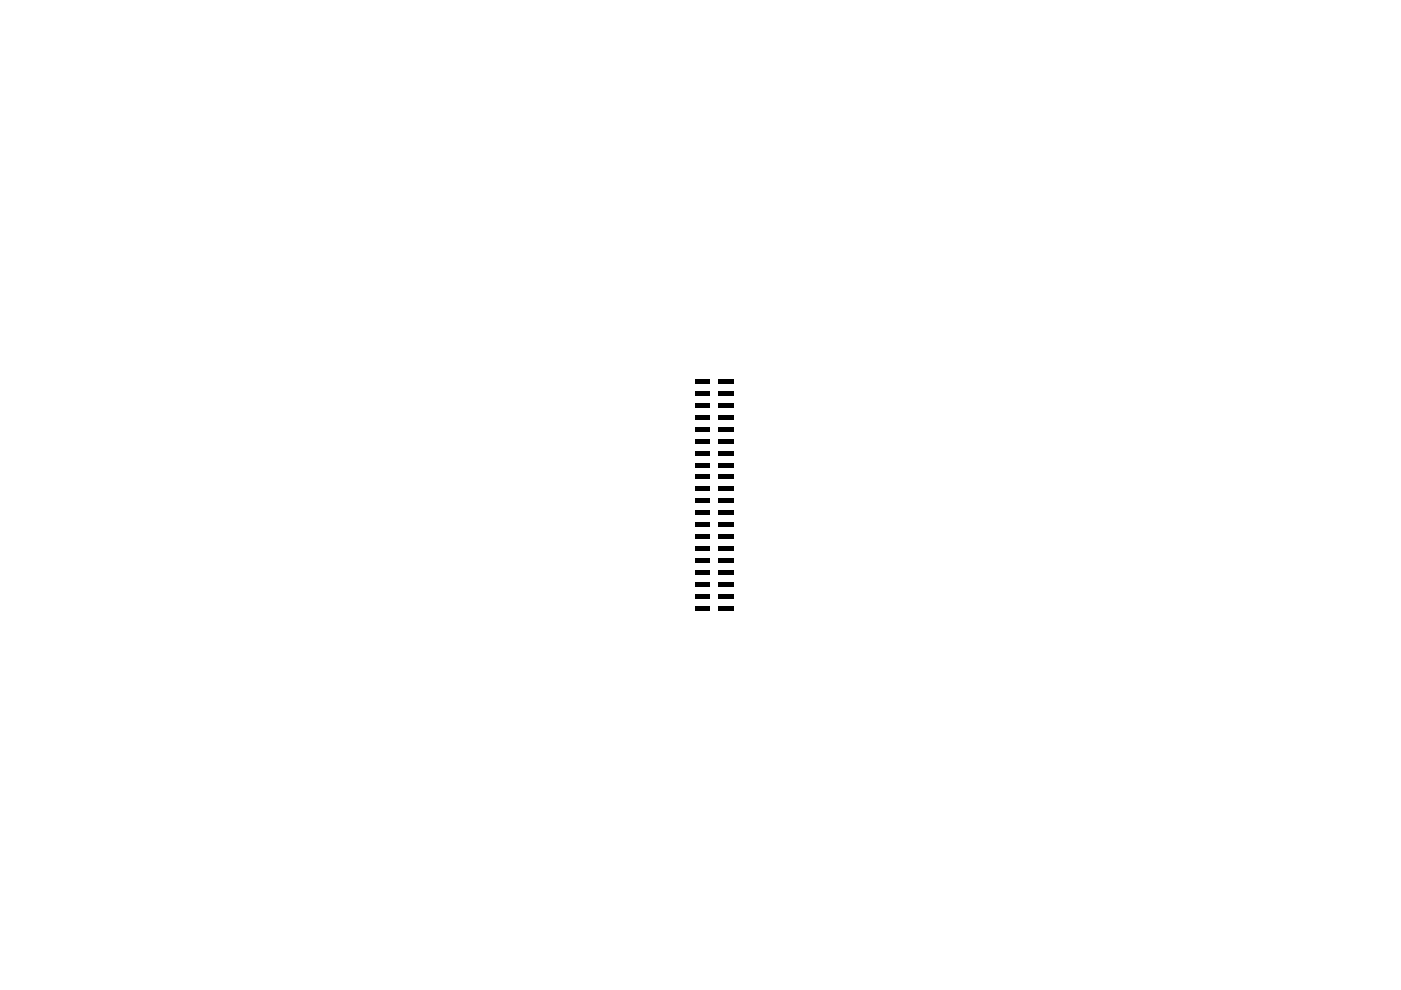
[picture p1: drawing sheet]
<svg xmlns="http://www.w3.org/2000/svg" width="297mm" height="210mm" viewBox="0 0 297 210" stroke-linecap="round" stroke-linejoin="round" font-family="sans-serif">
<g fill="#000">
<path d="M147.3 80.3h3.1v1h-3.1zM147.3 82.9h3.1v.9h-3.1zM147.3 85.4h3.1v1h-3.1zM147.3 88h3.1v.9h-3.1zM147.3 90.5h3.1v.9h-3.1zM147.3 93h3.1v1h-3.1zM147.3 95.6h3.1v.9h-3.1zM147.3 98.1h3.1v1h-3.1zM152.3 80.3h3.2v1h-3.2zM152.3 82.9h3.2v.9h-3.2zM152.3 85.4h3.2v1h-3.2zM152.3 88h3.2v.9h-3.2z"/>
<path d="M152.3 90.5h3.2v.9h-3.2zM152.3 93h3.2v1h-3.2zM152.3 95.6h3.2v.9h-3.2zM152.3 98.1h3.2v1h-3.2zM147.3 100.7h3.1v.9h-3.1zM147.3 103.2h3.1v.9h-3.1zM147.3 105.7h3.1v1h-3.1zM147.3 108.3h3.1v.9h-3.1zM147.3 110.8h3.1v1h-3.1zM147.3 113.4h3.1v.9h-3.1zM147.3 115.9h3.1v.9h-3.1zM147.3 118.4h3.1v1h-3.1z"/>
<path d="M152.3 100.7h3.2v.9h-3.2zM152.3 103.2h3.2v.9h-3.2zM152.3 105.7h3.2v1h-3.2zM152.3 108.3h3.2v.9h-3.2zM152.3 110.8h3.2v1h-3.2zM152.3 113.4h3.2v.9h-3.2zM152.3 115.9h3.2v.9h-3.2zM152.3 118.4h3.2v1h-3.2zM147.3 121h3.1v.9h-3.1zM147.3 123.5h3.1v1h-3.1zM147.3 126.1h3.1v.9h-3.1zM147.3 128.6h3.1v.9h-3.1z"/>
<path d="M152.3 121h3.2v.9h-3.2zM152.3 123.5h3.2v1h-3.2zM152.3 126.1h3.2v.9h-3.2zM152.3 128.6h3.2v.9h-3.2z"/>
</g>
</svg>
